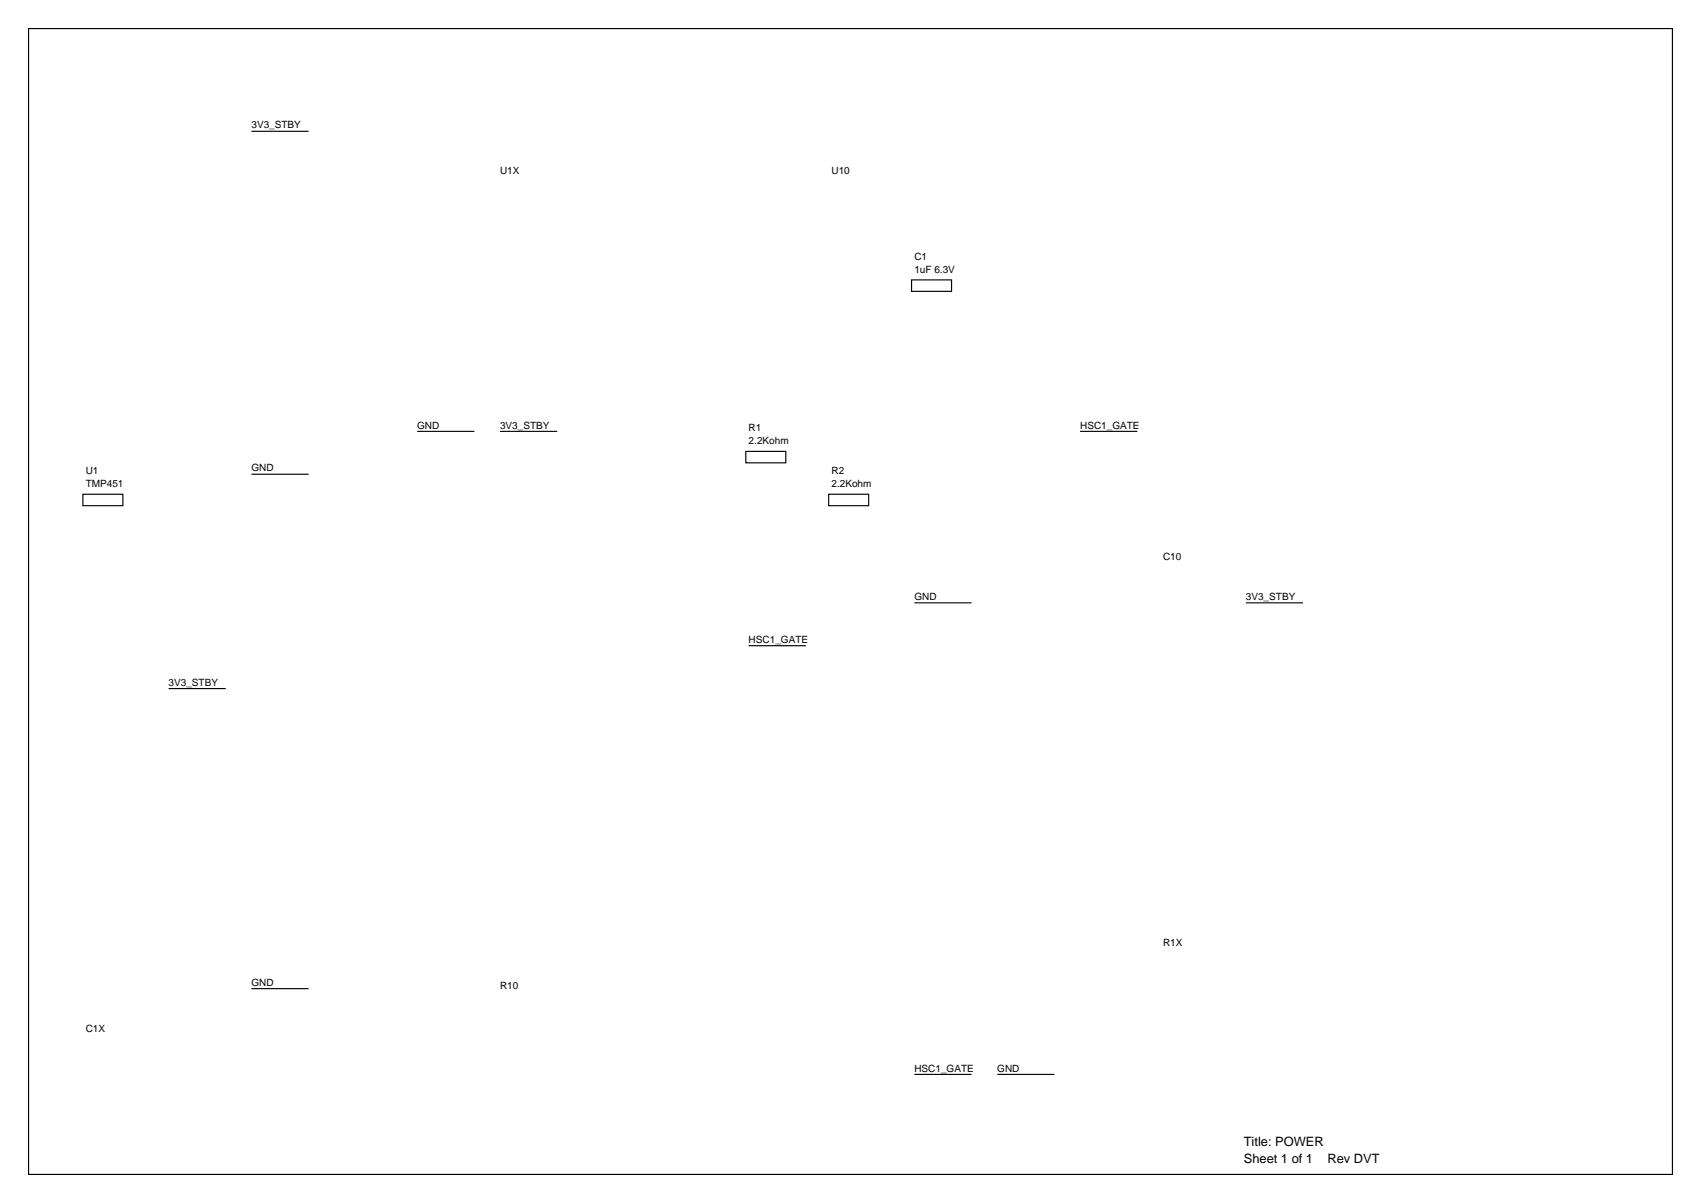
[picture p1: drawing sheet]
<svg xmlns="http://www.w3.org/2000/svg" width="420mm" height="297mm" viewBox="0 0 420 297" stroke-linecap="round" stroke-linejoin="round" font-family="sans-serif">
<defs><g id="words">
<g font-size="3.2">
<text x="307.1" y="282.9">Title: POWER</text>
<text x="307.1" y="287.1">Sheet 1 of 1</text>
<text x="327.8" y="287.1">Rev DVT</text>
</g>
<g font-size="2.5">
<text x="62.1" y="31.7">3V3_STBY</text>
<text x="123.5" y="43">U1X</text>
<text x="205.3" y="43">U10</text>
<text x="225.8" y="64.2">C1</text>
<text x="225.8" y="67.3">1uF 6.3V</text>
<text x="103" y="105.8">GND</text>
<text x="123.5" y="105.8">3V3_STBY</text>
<text x="184.9" y="106.5">R1</text>
<text x="266.7" y="105.8">HSC1_GATE</text>
<text x="184.9" y="109.7">2.2Kohm</text>
<text x="21.2" y="117.1">U1</text>
<text x="62.1" y="116.4">GND</text>
<text x="205.3" y="117.1">R2</text>
<text x="21.2" y="120.3">TMP451</text>
<text x="205.3" y="120.3">2.2Kohm</text>
<text x="287.2" y="138.3">C10</text>
<text x="225.8" y="148.1">GND</text>
<text x="307.6" y="148.1">3V3_STBY</text>
<text x="184.9" y="158.7">HSC1_GATE</text>
<text x="41.6" y="169.3">3V3_STBY</text>
<text x="287.2" y="233.5">R1X</text>
<text x="62.1" y="243.4">GND</text>
<text x="123.5" y="244.1">R10</text>
<text x="21.2" y="254.7">C1X</text>
<text x="225.8" y="264.5">HSC1_GATE</text>
<text x="246.2" y="264.5">GND</text>
</g>
</g></defs>
<g fill="none" stroke="#000" stroke-width=".28">
<path d="M7.1 7.1h405.8v282.8h-405.8zM62.1 32.4h14.1M225.1 69.1h9.8v2.8h-9.8zM62.1 117.1h14.1M103 106.5h14.1M123.5 106.5h14.1M184.1 111.4h9.9v2.9h-9.9zM266.7 106.5h14.1M20.5 122h9.8v2.8h-9.8zM204.6 122h9.9v2.8h-9.9zM184.9 159.4h14.1M225.8 148.8h14.1"/>
<path d="M307.6 148.8h14.1M41.6 170h14.1M62.1 244.1h14.1M225.8 265.3h14.1M246.2 265.3h14.1"/>
</g>
<use href="#words"/>
</svg>
